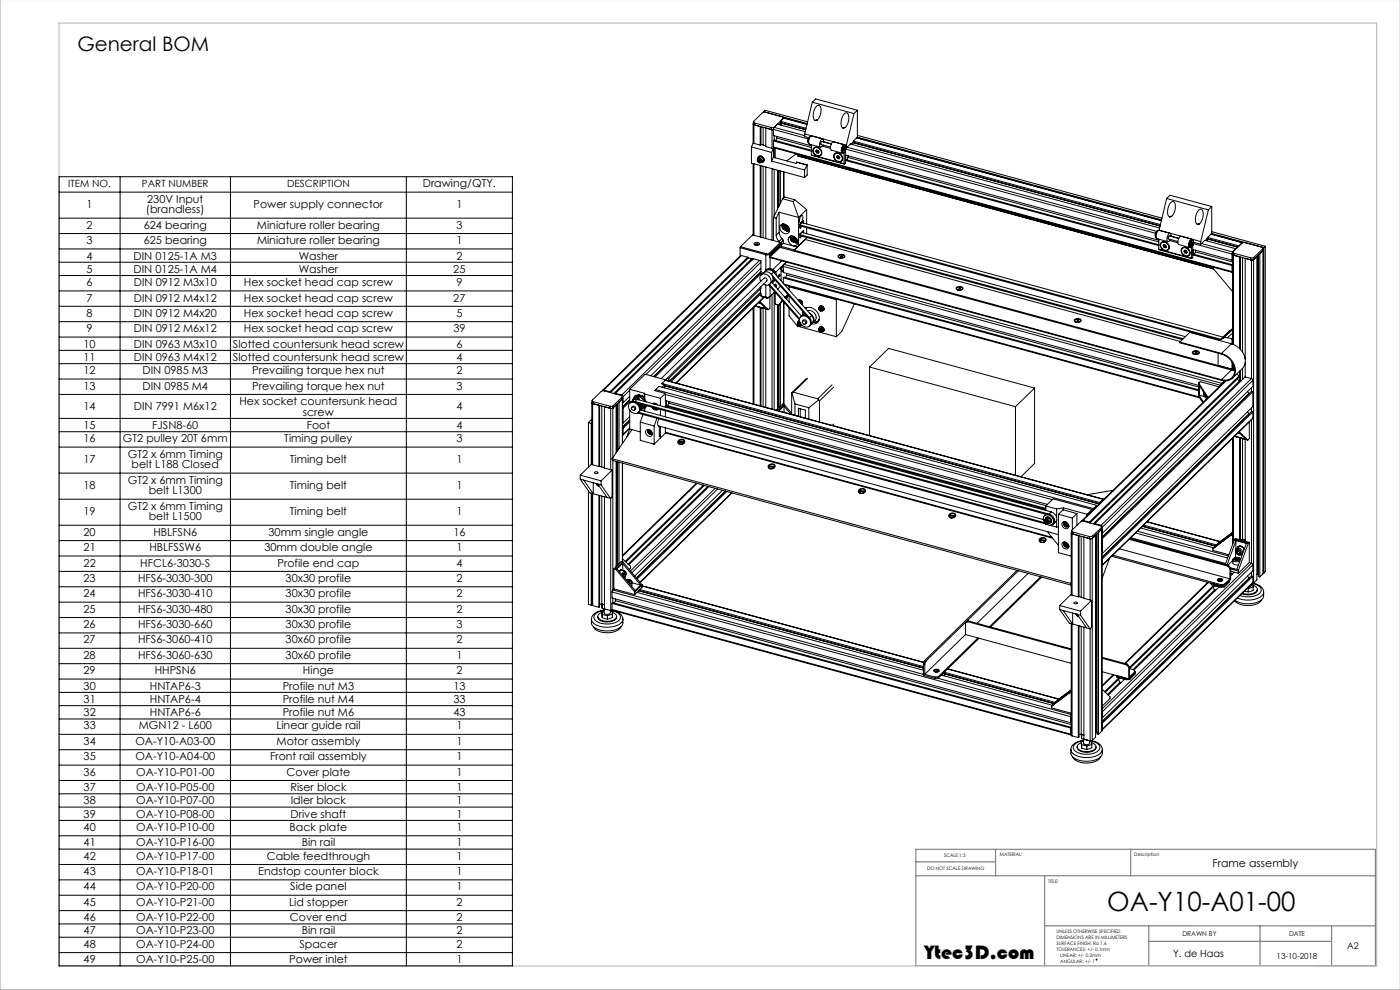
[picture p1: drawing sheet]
<svg xmlns="http://www.w3.org/2000/svg" width="594mm" height="420mm" viewBox="0 0 594 420" stroke-linecap="round" stroke-linejoin="round" font-family="sans-serif">
<defs><g id="words">
<text font-size="11.3" x="469.8" y="386.6">OA-Y10-A01-00</text>
<g font-size="8.5">
<text x="32.9" y="21.5">General BOM</text>
<text x="392.2" y="407">Ytec3D.com</text>
</g>
<g font-size="4.7">
<text x="179.4" y="79.5">Drawing/QTY.</text>
<text x="36.7" y="88.3">1</text>
<text x="62.5" y="86">230V Input</text>
<text x="107.6" y="88.3">Power supply connector</text>
<text x="193.6" y="88.3">1</text>
<text x="61.9" y="90.5">(brandless)</text>
<text x="36.7" y="97.1">2</text>
<text x="61" y="97.1">624 bearing</text>
<text x="109" y="97.1">Miniature roller bearing</text>
<text x="193.6" y="97.1">3</text>
<text x="36.7" y="103.6">3</text>
<text x="61" y="103.6">625 bearing</text>
<text x="109" y="103.6">Miniature roller bearing</text>
<text x="193.6" y="103.6">1</text>
<text x="36.7" y="110.1">4</text>
<text x="56.7" y="110.1">DIN 0125-1A M3</text>
<text x="126.7" y="110.1">Washer</text>
<text x="193.6" y="110.1">2</text>
<text x="36.7" y="115.8">5</text>
<text x="56.7" y="115.8">DIN 0125-1A M4</text>
<text x="126.7" y="115.8">Washer</text>
<text x="192.3" y="115.8">25</text>
<text x="36.7" y="121.4">6</text>
<text x="56.8" y="121.4">DIN 0912 M3x10</text>
<text x="103.5" y="121.4">Hex socket head cap screw</text>
<text x="193.6" y="121.4">9</text>
<text x="36.7" y="127.9">7</text>
<text x="56.8" y="127.9">DIN 0912 M4x12</text>
<text x="103.5" y="127.9">Hex socket head cap screw</text>
<text x="192.3" y="127.9">27</text>
<text x="36.7" y="134.4">8</text>
<text x="56.8" y="134.4">DIN 0912 M4x20</text>
<text x="103.5" y="134.4">Hex socket head cap screw</text>
<text x="193.6" y="134.4">5</text>
<text x="36.7" y="141">9</text>
<text x="56.8" y="141">DIN 0912 M6x12</text>
<text x="103.5" y="141">Hex socket head cap screw</text>
<text x="192.3" y="141">39</text>
<text x="35.5" y="147.5">10</text>
<text x="56.8" y="147.5">DIN 0963 M3x10</text>
<text x="98.8" y="147.5">Slotted countersunk head screw</text>
<text x="193.6" y="147.5">6</text>
<text x="35.5" y="153.1">11</text>
<text x="56.8" y="153.1">DIN 0963 M4x12</text>
<text x="98.8" y="153.1">Slotted countersunk head screw</text>
<text x="193.6" y="153.1">4</text>
<text x="35.5" y="158.8">12</text>
<text x="60.5" y="158.8">DIN 0985 M3</text>
<text x="107.1" y="158.8">Prevailing torque hex nut</text>
<text x="193.6" y="158.8">2</text>
<text x="35.5" y="165.3">13</text>
<text x="60.5" y="165.3">DIN 0985 M4</text>
<text x="107.1" y="165.3">Prevailing torque hex nut</text>
<text x="193.6" y="165.3">3</text>
<text x="101.6" y="171.8">Hex socket countersunk head</text>
<text x="35.4" y="174.1">14</text>
<text x="56.8" y="174.1">DIN 7991 M6x12</text>
<text x="128.5" y="176.4">screw</text>
<text x="193.6" y="174.1">4</text>
<text x="35.4" y="182">15</text>
<text x="64.6" y="182">FJSN8-60</text>
<text x="130.1" y="182">Foot</text>
<text x="193.6" y="182">4</text>
<text x="35.4" y="187.6">16</text>
<text x="52.2" y="187.6">GT2 pulley 20T 6mm</text>
<text x="120.6" y="187.6">Timing pulley</text>
<text x="193.6" y="187.6">3</text>
<text x="35.4" y="196.4">17</text>
<text x="54.2" y="194.2">GT2 x 6mm Timing</text>
<text x="123" y="196.4">Timing belt</text>
<text x="193.6" y="196.4">1</text>
<text x="55.9" y="198.7">belt L188 Closed</text>
<text x="35.4" y="207.5">18</text>
<text x="54.2" y="205.2">GT2 x 6mm Timing</text>
<text x="63.1" y="209.7">belt L1300</text>
<text x="123" y="207.5">Timing belt</text>
<text x="193.6" y="207.5">1</text>
<text x="35.5" y="218.5">19</text>
<text x="54.2" y="216.3">GT2 x 6mm Timing</text>
<text x="63.1" y="220.8">belt L1500</text>
<text x="123" y="218.5">Timing belt</text>
<text x="193.6" y="218.5">1</text>
<text x="35.5" y="227.3">20</text>
<text x="65.1" y="227.3">HBLFSN6</text>
<text x="113.9" y="227.3">30mm single angle</text>
<text x="192.3" y="227.3">16</text>
<text x="35.5" y="233.8">21</text>
<text x="63.4" y="233.8">HBLFSSW6</text>
<text x="112.2" y="233.8">30mm double angle</text>
<text x="193.6" y="233.8">1</text>
<text x="35.5" y="240.4">22</text>
<text x="59.5" y="240.4">HFCL6-3030-S</text>
<text x="117.8" y="240.4">Profile end cap</text>
<text x="193.6" y="240.4">4</text>
<text x="35.5" y="246.9">23</text>
<text x="58.6" y="246.9">HFS6-3030-300</text>
<text x="121.2" y="246.9">30x30 profile</text>
<text x="193.6" y="246.9">2</text>
<text x="35.5" y="253.4">24</text>
<text x="58.6" y="253.4">HFS6-3030-410</text>
<text x="121.2" y="253.4">30x30 profile</text>
<text x="193.6" y="253.4">2</text>
<text x="35.5" y="259.9">25</text>
<text x="58.6" y="259.9">HFS6-3030-480</text>
<text x="121.2" y="259.9">30x30 profile</text>
<text x="193.6" y="259.9">2</text>
<text x="35.5" y="266.5">26</text>
<text x="58.6" y="266.5">HFS6-3030-660</text>
<text x="121.2" y="266.5">30x30 profile</text>
<text x="193.6" y="266.5">3</text>
<text x="35.5" y="273">27</text>
<text x="58.6" y="273">HFS6-3060-410</text>
<text x="121.2" y="273">30x60 profile</text>
<text x="193.6" y="273">2</text>
<text x="35.5" y="279.5">28</text>
<text x="58.6" y="279.5">HFS6-3060-630</text>
<text x="121.2" y="279.5">30x60 profile</text>
<text x="193.6" y="279.5">1</text>
<text x="35.5" y="286">29</text>
<text x="65.6" y="286">HHPSN6</text>
<text x="128.6" y="286">Hinge</text>
<text x="193.6" y="286">2</text>
<text x="35.5" y="292.6">30</text>
<text x="63.6" y="292.6">HNTAP6-3</text>
<text x="120" y="292.6">Profile nut M3</text>
<text x="192.3" y="292.6">13</text>
<text x="35.5" y="298.2">31</text>
<text x="63.6" y="298.2">HNTAP6-4</text>
<text x="120" y="298.2">Profile nut M4</text>
<text x="192.3" y="298.2">33</text>
<text x="35.5" y="303.8">32</text>
<text x="63.6" y="303.8">HNTAP6-6</text>
<text x="120" y="303.8">Profile nut M6</text>
<text x="192.3" y="303.8">43</text>
<text x="35.5" y="309.5">33</text>
<text x="58.9" y="309.5">MGN12 - L600</text>
<text x="117.2" y="309.5">Linear guide rail</text>
<text x="193.6" y="309.5">1</text>
<text x="35.5" y="316">34</text>
<text x="57.5" y="316">OA-Y10-A03-00</text>
<text x="117.4" y="316">Motor assembly</text>
<text x="193.6" y="316">1</text>
<text x="35.5" y="322.5">35</text>
<text x="57.5" y="322.5">OA-Y10-A04-00</text>
<text x="114.6" y="322.5">Front rail assembly</text>
<text x="193.6" y="322.5">1</text>
<text x="35.5" y="329.1">36</text>
<text x="57.8" y="329.1">OA-Y10-P01-00</text>
<text x="121.6" y="329.1">Cover plate</text>
<text x="193.6" y="329.1">1</text>
<text x="35.5" y="335.6">37</text>
<text x="57.8" y="335.6">OA-Y10-P05-00</text>
<text x="123.2" y="335.6">Riser block</text>
<text x="193.6" y="335.6">1</text>
<text x="35.5" y="341.2">38</text>
<text x="57.8" y="341.2">OA-Y10-P07-00</text>
<text x="123.4" y="341.2">Idler block</text>
<text x="193.6" y="341.2">1</text>
<text x="35.5" y="346.9">39</text>
<text x="57.8" y="346.9">OA-Y10-P08-00</text>
<text x="123.3" y="346.9">Drive shaft</text>
<text x="193.6" y="346.9">1</text>
<text x="35.5" y="352.5">40</text>
<text x="57.8" y="352.5">OA-Y10-P10-00</text>
<text x="122.9" y="352.5">Back plate</text>
<text x="193.6" y="352.5">1</text>
<text x="35.5" y="359">41</text>
<text x="57.8" y="359">OA-Y10-P16-00</text>
<text x="128" y="359">Bin rail</text>
<text x="193.6" y="359">1</text>
<text x="35.5" y="364.7">42</text>
<text x="57.8" y="364.7">OA-Y10-P17-00</text>
<text x="113.2" y="364.7">Cable feedthrough</text>
<text x="193.6" y="364.7">1</text>
<text x="35.5" y="371.2">43</text>
<text x="57.8" y="371.2">OA-Y10-P18-01</text>
<text x="109.6" y="371.2">Endstop counter block</text>
<text x="193.6" y="371.2">1</text>
<text x="514.4" y="368">Frame assembly</text>
<text x="35.5" y="377.7">44</text>
<text x="57.8" y="377.7">OA-Y10-P20-00</text>
<text x="123.1" y="377.7">Side panel</text>
<text x="193.6" y="377.7">1</text>
<text x="35.5" y="384.2">45</text>
<text x="57.8" y="384.2">OA-Y10-P21-00</text>
<text x="122.7" y="384.2">Lid stopper</text>
<text x="193.6" y="384.2">2</text>
<text x="35.5" y="390.8">46</text>
<text x="57.8" y="390.8">OA-Y10-P22-00</text>
<text x="123" y="390.8">Cover end</text>
<text x="193.6" y="390.8">2</text>
<text x="35.5" y="396.4">47</text>
<text x="57.8" y="396.4">OA-Y10-P23-00</text>
<text x="128" y="396.4">Bin rail</text>
<text x="193.6" y="396.4">2</text>
<text x="35.5" y="402">48</text>
<text x="57.8" y="402">OA-Y10-P24-00</text>
<text x="127" y="402">Spacer</text>
<text x="193.6" y="402">2</text>
<text x="35.5" y="408.6">49</text>
<text x="57.8" y="408.6">OA-Y10-P25-00</text>
<text x="122.7" y="408.6">Power inlet</text>
<text x="193.6" y="408.6">1</text>
</g>
<g font-size="4.2">
<text x="29" y="79.4">ITEM NO.</text>
<text x="60.2" y="79.4">PART NUMBER</text>
<text x="121.8" y="79.4">DESCRIPTION</text>
<text x="497.8" y="406.1">Y. de Haas</text>
</g>
<text font-size="3.9" x="571.5" y="402.5">A2</text>
<text font-size="3.5" x="541.7" y="407">13-10-2018</text>
<g font-size="2.8">
<text x="501.7" y="396.9">DRAWN BY</text>
<text x="546.9" y="396.9">DATE</text>
</g>
<g font-size="2">
<text x="400.6" y="363.7">SCALE:1:3</text>
<text x="424.2" y="363.2">MATERIAL:</text>
<text x="481.3" y="363.2">Description</text>
<text x="393.3" y="369.3">DO NOT SCALE DRAWING</text>
<text x="444.7" y="374.5">TITLE:</text>
<text x="448.2" y="395.9">UNLESS OTHERWISE SPECIFIED:</text>
<text x="448.2" y="398.4">DIMENSIONS ARE IN MILLIMETERS</text>
<text x="448.2" y="400.9">SURFACE FINISH: Ra 1.6</text>
<text x="448.2" y="403.4">TOLERANCES: +/- 0.1mm</text>
<text x="449.9" y="405.9">LINEAR: +/- 0.2mm</text>
<text x="449.9" y="408.4">ANGULAR: +/- 1</text>
</g>
</g></defs>
<g fill="none" stroke="#000" stroke-width=".42">
<path d="M319.5 52.7v8.2M319.7 51.7v1l.5 .3v-.8M319.7 52.5l.2 .5M319.9 53l7.7 2M319.9 53v7.8M320.2 52.2l7.1 1.9M322.5 53.7v7.9M322.9 53.8v7.5M323.8 54v7.5M324 47.4l.6-.6 18 4.9M324 47.4l18.5 5M324 47.4v.2"/>
<path d="M324.9 47.6l-1.3 .2-3.8 3.7-.1 .4 .5 .3M324.9 54.3v7.9l3.3 .9M327.3 54.1v.9h.9M327.6 55h.6M327.6 55v7.9M328.2 54.9v2.6l16.1 4.4M328.2 59.8v2.5M328.2 59.8l16.1 4.4M328.2 54.9l14.7 4M328.5 54l-.3 .9M328.5 59.5l-.3 .3M328.5 59.5l15.8 4.3"/>
<path d="M328.5 54l12.9 3.6M328.5 57.6v1.9M328.6 53.9l-1.3 .2M329.6 58.6l-.4 1.1M329.6 58.6l14.7 4M329.6 57.9v.7M329.9 52.7l11.7 3.2M331.1 52.3v.7M331.3 52.1l-.8 .8M331.8 52.3l-.3 .8M331.8 52.3l10 2.8M331.8 52.2v.1"/>
<path d="M331.9 49.5l.5 .4v.3M332.5 50v.1M332.5 50.1l9.9 2.6M332.5 50.1l9.9 2.7M332.5 50.1l-4 3.9M341.4 56.8l17.7 4.8M341.4 56.8v1.1l1.7 .5M342 54.4l-10.9-2.9v.5l10.8 3M343 58.7l-.2 .8M343.8 57.8a2.26 2.26 0 0 0-.8 2.9M344.1 57.7a2.55 2.55 0 0 0-.9 3.2M344.4 57.7a2.66 2.66 0 0 0-.9 3.5l4.6 1.2"/>
<path d="M344.7 43.4l17.6 4.8M344.7 43.4l-3.3 13.4M344.7 43.4l1.4-1.4 17.7 4.8M345.9 51.1l.8-.2-.7 .2M346.3 45.2a1.11 1.11 0 0 1 1.5-.4 1.11 1.11 0 0 1 .5 1.3 4.9 4.9 0 0 1-2.1 5.1 2.61 2.61 0 0 1-1-3.7zM357.7 54.3l.8-.2-.8 .3M358.1 48.4a1.11 1.11 0 0 1 1.5-.4 1.11 1.11 0 0 1 .5 1.3 4.9 4.9 0 0 1-2.1 5.1 2.61 2.61 0 0 1-1-3.7zM362.1 59.9l-1.1 1.2M362.1 59.9l130.2 35.4M362.3 48.2l-3.2 13.4M363.5 58.5l129.2 35.1M363.6 58.4l129.2 35.1"/>
<path d="M363.8 46.8l-1.5 1.4M363.8 46.8v11.4M363.8 58.2l-1.7 1.7M363.8 58.2l129 35.1M363.8 57.4l129.2 35.1M25.1 75h192.3v334.8h-192.3zM51 75v334.8M97.8 75v334.8M172.4 75v334.8M318.8 62.3v6.9l22.6 6.1M318.8 62.3l8.6 2.4M319.5 69.4v30.3"/>
<path d="M319.9 69.5v30.3M321.5 67.2a1.41 1.41 0 0 1 2-.7 1.41 1.41 0 0 1 .4 2.1l-.8 .3M321.5 67.2a1.22 1.22 0 0 1 2-.2 1.22 1.22 0 0 1-.3 1.9M321.5 67.2a1.21 1.21 0 0 1 1.5 .2 1.21 1.21 0 0 1 .2 1.5M321.5 67.2a1.18 1.18 0 0 0 .1 1.5 1.18 1.18 0 0 0 1.5 .2M321.8 68.3v-.5l.4-.1 .4 .4v.5l-.4 .1M321.8 68.3l.4 .4M321.8 66.5a1.51 1.51 0 0 1 2 .2 1.51 1.51 0 0 1 .1 2M322.1 68l.4 .4M322.1 67.7v.3M322.1 68l-.3 .3M322.5 68.4l-.3 .3"/>
<path d="M322.5 61.6l-2.9-.8-.8 1.5M322.5 61.6l.2-.4 2.2 .6M322.5 70.2v30.3M322.6 68.3l-.1 .1M322.9 70.3v30.3M323.8 70.5v30.4M324.9 70.9v30.3M327.4 64.7v3.6M327.4 68.3l14 3.8M327.6 71.6v30.3M328.2 62.3l.1 .4 194.6 52.9M328.2 66.7l9.5 2.6 .3-.5"/>
<path d="M328.2 66.7l-.8 1.6M328.2 63.1l-.8 1.6M328.2 63.1v3.6M328.2 62.3l194.5 52.9M328.5 62.7v4.1M328.5 71.8v19.8M328.9 62.9v4M329.9 72.2v16.6M330.2 72.3v14.5M330.5 72.4v14.8M331.1 72.5v13.7M332.5 72.9v11"/>
<path d="M337.8 65.3l-4 3M337.8 65.3l-.1 .1M338 68.8l4.4 1.2M338 68.8l4.5 1.2M338.5 65.9v.2M338.5 66.1l176.4 47.9M338.5 66.1l176.4 48M338.6 65.8h.1M338.6 65.8l176 47.9M338.6 65.6v.2M338.6 65.6l176 47.9M338.6 65.6h.1"/>
<path d="M338.7 65.5h.1M341.4 72.1v3.2M342.4 70l-1 2.1M342.5 70v4.3l-1.1 1M342.5 70h-.1M344.3 65.7l13.9 3.9M344.3 65.7l13.8 3.8M344.3 61.4v4.3M345.3 63a1.97 1.97 0 0 1 2.7 .3 1.97 1.97 0 0 1-.2 2.7 2.18 2.18 0 0 1-2.2-.7 2.18 2.18 0 0 1-.3-2.3zM345.4 62.7a2.2 2.2 0 0 1 2.7 .7 2.2 2.2 0 0 1-.1 2.7 2.27 2.27 0 0 1-2.5-.7 2.27 2.27 0 0 1-.1-2.7zM345.4 62.9a2.06 2.06 0 0 1 2.5 .3 2.06 2.06 0 0 1 .3 2.5M346.1 64.2l.4-.5 .6 .2 .4 .6-.4 .5-.6-.2"/>
<path d="M346.1 64.2l.4 .6M346.4 63.8l-.3 .4M346.4 63.8l.4 .7M346.5 63.7l-.1 .1M346.8 64.5l.6 .2M346.8 64.5l-.3 .3M348.2 65.7v.1M348.9 62l3.4 1M349.3 61.6l-.4 .4M349.4 60.2l-.2-1.2a2.3 2.3 0 0 0-1.4 3.1l.4 .3 .7-.4M352.7 61l-4-1-.3 .5v.8l4 1.1M353.7 60.2a2.66 2.66 0 0 0-1 3.5l4.6 1.3"/>
<path d="M354.2 65.1a2.2 2.2 0 0 1 2.7 .7 2.2 2.2 0 0 1-.1 2.7 2.27 2.27 0 0 1-2.5-.7 2.27 2.27 0 0 1-.1-2.7zM354.2 65.3a2.06 2.06 0 0 1 2.6 .3 2.06 2.06 0 0 1 .2 2.6M354.3 65.3a2.04 2.04 0 0 1 2.5 .4 2.04 2.04 0 0 1 .1 2.6 2.11 2.11 0 0 1-2.4-.6 2.11 2.11 0 0 1-.2-2.4zM355 66.7l.2-.6 .7 .1 .4 .6-.2 .6-.7-.1M355 66.7l.4 .6M355.3 66.3l.4 .7M355.3 66.3l-.3 .4M355.4 66.1l-.1 .2M355.7 67l.5 .1M355.7 67l-.3 .3M357.6 64.9a1.98 1.98 0 0 1 .3-3.2l.5-.2a2.3 2.3 0 0 0-1.4 3.1l.3 .3h.4M357.9 64.8a1.84 1.84 0 0 1 .6-3h.2a1.45 1.45 0 0 0-1.4 1.8l.1 1 .5 .2"/>
<path d="M358.1 64.7v4.8M358.7 64.1v5.1l-.6 .3M358.7 68.1l133 36.1M358.7 67.8l.1 .1M358.7 65.8l133 36.1M358.8 63l.2 .2-.3 .7zM358.8 62.8a.67 .67 0 0 0-.8 .4 .67 .67 0 0 0 .4 .8M358.8 65.8v2.1M359 67.8l132.7 36M359 63l-.1-.1a.66 .66 0 0 0-.6 .4 .66 .66 0 0 0 .3 .7l.2-.1-.8 .9a1.95 1.95 0 0 1 .8-2.9l.2 1.2M359 67.7v.1M359 67.7l-.2 .2"/>
<path d="M359 63.3l131.3 35.7M359 62.7l.1 .1M359.1 62.8l1.7-1.7 131.2 35.6M359.1 61.6v1.2M359.4 62.5l131.4 35.7M359.8 66.8l131.9 35.8M359.8 66.1l-.5 1.7M359.8 66.1h.1M361.8 60.4l130.4 35.4M361.9 60.6l-.2 .7M361.9 60.5l130.3 35.4M361.9 60.4v.2"/>
<path d="M25.1 92.6h192.3M25.1 99.1h192.3M25.1 81.5h192.3M328.2 92.2v9.9M328.2 92.2l1.1 .4M329.3 99.8l.4 1.4 .9 1.2M329.3 92.6v7.2M329.9 86.8h.6M330.5 87.5l-.6 .6M330.5 87.2h.1M330.6 98.5l.3 1.4 .9 1.3M330.6 90l8.2 2.3"/>
<path d="M330.6 90l-1.3 2.6M330.6 90v8.5M330.6 98.5l-1.3 1.3M331.3 95.4a2.34 2.34 0 0 1 3 .6 2.34 2.34 0 0 1-.1 3 2.49 2.49 0 0 1-2.7-.8 2.49 2.49 0 0 1-.2-2.8zM331.8 95.1v1.2l.5 .8M332 84.3l-3.8 7.9M332 84.3l4.5 1.2M332 84.3l.8-.7 4.4 1.2M332.3 95l.1 1.4M332.5 95l-.1 1.1 .2-1.1M332.6 97.1l-.5-1.1v-1a2.39 2.39 0 0 0 1.8 3M332.7 95.7a1.21 1.21 0 0 1 1.4 .3 1.21 1.21 0 0 1 .2 1.4"/>
<path d="M332.7 95.7a1.18 1.18 0 0 0 .1 1.5 1.18 1.18 0 0 0 1.5 .2M332.9 96.8v-.5l.4-.1 .5 .4v.5l-.5 .1M332.9 96.8l.4 .4M332.9 97.4l1.2 .6h.9M333.2 96.5l.4 .4M333.2 96.3v.2M333.2 96.5l-.3 .3M333.2 95.2l-.6 .5M333.6 97.7h1.4M333.6 96.9l-.3 .3M333.8 96.9h-.2M333.9 98l.7 .2"/>
<path d="M333.9 98h.1M334.8 96.8l-.5 .6M335 97.5l-1.1 .1h1.1M336.5 85.5l2.3 6.8M337.2 84.8l-.7 .7M337.2 84.8l5.1 4.1M338.8 92.3v12M339.5 95v1.8M339.5 99.2v1.7M339.5 96.5v.3M339.5 95.9l178.1 48.4M339.5 99.6l162.5 44.1"/>
<path d="M339.5 95.4l178.5 48.5M339.7 95.9l-.2 .2M339.9 91.6l.2-.2a1.79 1.79 0 0 1-.1 2.8l-.4 .2a2.12 2.12 0 0 1 .3-2.8zM340.2 94.5l178.7 48.5M340.2 98.6l162.7 44.2M340.2 96l-.7 .8M340.5 94.1v.4M340.5 98.3v.4M341 93.6l-1.5 1.4M341 97.7l-1.5 1.5M341 93.6v1.1M341 97.7v1.1"/>
<path d="M342.3 88.9l-3.5 3.4M342.3 88.9v6.1M342.3 96.6v2.6M490.4 98.8l-.2 .8M491.2 97.9a2.26 2.26 0 0 0-.8 2.9M491.5 97.8a2.55 2.55 0 0 0-.9 3.2M491.8 97.7l17.7 4.8M491.8 97.7h.1M491.8 97.7a2.66 2.66 0 0 0-.9 3.5l4.6 1.3M495 84.2l17.7 4.8M495 84.2l-3.2 13.5M495 84.2l1.4-1.4 17.7 4.8"/>
<path d="M496.2 92l.9-.2-.8 .2M496.7 86a1.11 1.11 0 0 1 1.4-.4 1.11 1.11 0 0 1 .6 1.4 4.9 4.9 0 0 1-2.2 5 2.61 2.61 0 0 1-.9-3.6zM508.5 89.2a1.11 1.11 0 0 1 1.4-.4 1.11 1.11 0 0 1 .6 1.4 4.9 4.9 0 0 1-2.2 5 2.61 2.61 0 0 1-.9-3.6zM508.9 95l-.8 .2M508.9 95l-.9 .2M512.7 89l-3.2 13.5M513.8 99.4l13.3 3.6M513.9 99.3l13.4 3.6-.2 .1M514.1 99.1l22.1 6M514.1 87.6l-1.4 1.4M514.1 87.6v11.5M514.1 99.1l-1.7 1.6"/>
<path d="M514.1 98.3l22.8 6.2M25.1 105.6h192.3M25.1 111.3h192.3M25.1 116.9h192.3M314 105.1l10.9 3M314 105.1v3.1l3.3 .9M314.2 104.7l10.9 2.9M314.2 104.7l-.2 .4M314.3 108.3l-58.7 57.3M314.6 108.4l-58.5 57.1M317.3 109.1l2.2 .8M317.3 109.1l-58.5 57.1"/>
<path d="M317.6 109.4l-58.6 57.2M318.5 109.6l.3 .4M318.8 110l-58.4 57M318.8 110l.4 .2M318.9 110.1h.1M320.1 103.1a1.24 1.24 0 0 1 2.1 .6 1.39 1.39 0 0 1-2.3-.4zM320.3 103.9l.7-.3 .9 .3M320.8 103.8v.2M320.8 103.8l-.2 .2M321.4 103.7l.2 .3M321.4 103.7l-.6 .1M321.4 103.7v.3"/>
<path d="M322 103.8l-1-.3-.8 .3M322.3 110.5l-58.5 57.1M322.8 119.4a1.98 1.98 0 0 1 .3-2.9 1.98 1.98 0 0 1 2.8 .4 2.2 2.2 0 0 1 1.2 2.1 2.2 2.2 0 0 1-1.5 2l-1.6-.5M322.9 111.2l-48.9 47.7M322.9 115.3l-45.6 44.5M322.9 113.8l-46.8 45.6M322.9 116.1l-45 43.8M323.5 116.1l.4-.3-1 .9v-6.1l-3.3-.8-58.5 57.1M323.7 115.9a2.75 2.75 0 0 1 3.4 .3 2.75 2.75 0 0 1 .5 3.4l-1 .9M324.9 108.1v6.6a2.79 2.79 0 0 1 3.1-.4 2.79 2.79 0 0 1 1.5 2.7M325.1 107.6l-.2 .5M326.4 107.4l-1.3 .2"/>
<path d="M326.4 107.4l.3 .4M326.6 109.3l191.7 52.1a4.5 4.5 0 0 0 5.1-1.6 4.5 4.5 0 0 0 .1-5.4 8.5 8.5 0 0 0-5.2-4.5M326.6 109l.1 4.9M326.6 109l191.7 52.1M326.7 107.8l-1.8 .3M326.7 107.8v.6M326.7 108.4v.5M327.4 119.8l12.6 14.3M327.6 116.8l15.5 17.7M328 117.9l14.1 15.9M328.1 117.9v.1M328.2 118l-.1 .1"/>
<path d="M328.2 115.5a2.27 2.27 0 0 0-3.7-.1 2.48 2.48 0 0 1 2.6-1.1 2.48 2.48 0 0 1 1.9 2.1M328.2 115.5l16.2 18.4M328.2 115.5l-.9 .9M328.3 118.1l-.2 .2M328.3 118.8l-.5 .5M328.7 118.5l-.7 .4M328.9 118.9l-1.2 1.2M330.3 104.8l.5 .1M330.5 116.7l.3 .3M330.6 102.4l.2 .4M330.8 117v-.7l-1 1M330.8 104.9l-4.2 4.1"/>
<path d="M330.8 104.9l191.7 52.1M330.8 117l-.7 .7M330.8 104.9v-.6l-4.1 4.1M331.1 102.9l-4.7 4.5M331.1 102.9l-11.8-3.2-5.1 5M331.1 102.9l.3 .3M331.4 103.2l-4.7 4.6M331.4 103.2v1.8M331.4 110.6v.4M331.4 113.3v5.8M331.4 104.5l5.6 1.5M331.4 114.9l.9 .3"/>
<path d="M331.7 110.7l-3.8 3.6M331.8 101.2l.5 .7M331.8 101.2l-1.2 1.2M332 114.8l.3 .1M332.2 112.5l.1 .3M332.3 112.8l-.9 1.3 .6 .7M332.3 112.8l-.9 .8M332.3 113l.3-.9 185.8 50.5M332.3 113v2.6l176.3 47.9M332.3 117.9v2.3M332.3 117.9l.3-.3 176 47.8M332.3 117.9l176.3 47.9"/>
<path d="M332.3 114.3l-.3 .5M332.3 113l185.6 50.5M332.3 103.2l5.9 1.6M332.3 101.9v1.3M332.3 101.9l-1.1 1.1M332.3 103.2l-.9 .9M332.4 112.6l-.1 .2M333.6 111.2l-4.5 4.3M333.7 116.7l-.4 1.1M333.7 116.7l174.9 47.5M333.7 116v.7M334.9 100.5a2.34 2.34 0 0 1 2.9 .6 2.34 2.34 0 0 1 0 3 2.49 2.49 0 0 1-2.7-.8 2.49 2.49 0 0 1-.2-2.8z"/>
<path d="M335.2 100.6l.5-.4-.1 .9 .5 1.1M335.3 100.2l.1 1.5 .6 .9 .2-.4M335.9 100.1v1.4M336 100.1v1.1l.1-1.1M336.2 100.8a1.21 1.21 0 0 0 .4 1.8 1.21 1.21 0 0 0 1.7-.6l.1-.1M336.4 101.9v-.5l.5-.1 .4 .4v.5l-.4 .1M336.4 101.9l.5 .4M336.4 102.5l1.2 .6h.9M336.7 101.6l.5 .4M336.7 101.4v.2M336.7 101.6l-.3 .3M336.8 100.3l-.6 .5a1.21 1.21 0 0 1 1.4 .3 1.21 1.21 0 0 1 .2 1.4"/>
<path d="M337 106v.6M337.1 102.8h1.4M337.2 102l-.3 .3M337.3 102h-.1M338.2 104.8l-1.2 1.2M338.5 102.6l-1 .1M338.5 102.7h-1.1M338.8 104.3l-.6 .5M339.5 100.7v.2M339.5 100l162.2 44.1M339.7 100.1l-.2 .1M340.2 100.2l-.7 .7"/>
<path d="M341.7 101.5v.1M341.7 101.6l159.1 43.3M341.7 101.6l-4.7 4.6 185.7 50.5M342.3 100.7l-3.5 3.6M355.6 108.4a1.91 1.91 0 0 1 2.9 .4 1.84 1.84 0 0 1-3-.1zM355.8 108.8l.1 .4M356.3 109.3v.1M356.6 109.4l1.1-1.1 .5 .3-.2 .6zM356.6 109.4h.1M357.4 108.6h.1M357.4 108.6l-.9 .8M357.4 108.2l-1.6 .4v.4l.5 .3"/>
<path d="M357.4 108.2v.4M357.4 108.2l-1.1 1.1M358.3 108.8l-.2 .4M491.7 105.7l13.9 4M491.7 105.7l13.8 3.8M491.7 101.5v4.2M492.8 102.8a2.2 2.2 0 0 1 2.7 .6 2.2 2.2 0 0 1-.1 2.8 2.27 2.27 0 0 1-2.5-.8 2.27 2.27 0 0 1-.1-2.6zM492.8 103a2.06 2.06 0 0 1 2.5 .3 2.06 2.06 0 0 1 .3 2.5M492.9 102.9a2.04 2.04 0 0 1 2.5 .5 2.04 2.04 0 0 1 0 2.6 2.1 2.1 0 0 1-2.4-.6 2.1 2.1 0 0 1-.1-2.5zM493.8 104.8l.7 .3M493.8 103.8l.3 .7M494.1 104.5l.7 .3-.3 .3"/>
<path d="M494.1 104.5l-.3 .3M494.9 104.7l-.4 .4M494.9 104.7l-.3-.7-.7-.3-.4 .4 .3 .7M496.3 102.1l3.4 .9M496.7 101.6l-.4 .5M496.8 100.3l-.2-1.3a2.3 2.3 0 0 0-1.4 3.1l.4 .4 .7-.4M500.1 101.1l-4-1-.3 .4v.9l4 1.1M501.1 100.2a2.66 2.66 0 0 0-1 3.6l4.6 1.2M501.6 105.5a1.97 1.97 0 0 1 2.6 .3 1.97 1.97 0 0 1-.1 2.7 2.18 2.18 0 0 1-2.2-.7 2.18 2.18 0 0 1-.3-2.3zM501.6 105.2a2.2 2.2 0 0 1 2.7 .6 2.2 2.2 0 0 1-.1 2.8 2.27 2.27 0 0 1-2.5-.8 2.27 2.27 0 0 1-.1-2.6zM501.6 105.4a2.06 2.06 0 0 1 2.6 .3 2.06 2.06 0 0 1 .3 2.5M502.4 106.6l.3-.5 .7 .2 .3 .7-.3 .5-.7-.2"/>
<path d="M502.4 106.6l.3 .7M502.7 106.3l-.3 .3M502.7 106.3l.3 .7M502.8 106.2l-.1 .1M503 107l.6 .1M503 107l-.3 .3M504.5 108.2h-.1M505.5 109.5l.2 .1M505.5 104.8v4.7M505.9 101.7a2.06 2.06 0 0 0-1.4 2.9l.5 .3M505.9 101.7l-.1-.1a2.3 2.3 0 0 0-1.4 3l.3 .4 .4-.1M506.1 104.1v5.2l-.4 .3"/>
<path d="M506.1 107.9h.2M506.1 105.8l16.6 4.6M506.1 108.1l16.6 4.6M506.1 101.9a1.86 1.86 0 0 0-1 2.9h.3l-.3 .1a2.29 2.29 0 0 1 .8-3.2l.2 .2M506.2 103.1l.2 .4-.3 .5zM506.2 102.8a.67 .67 0 0 0-.8 .5 .67 .67 0 0 0 .4 .8M506.3 105.9v2M506.4 107.8l16.6 4.5M506.4 103.1l-.1-.2a.66 .66 0 0 0-.6 .5 .66 .66 0 0 0 .3 .7l.2-.2-.8 .9a1.95 1.95 0 0 1 .8-2.8l.2 1.2M506.4 107.8h.1M506.4 107.8l-.1 .1M506.4 103.4l16.3 4.4"/>
<path d="M506.4 102.8l3.1 .8M507.2 106.9l15.8 4.2M507.2 106.8l-.5 1.1M507.2 106.2v.6M507.2 106.2h.1M509.5 103.6l1.7-1.7 13.2 3.7M509.5 102.5v1.1M509.8 103.3l13.2 3.6M512.2 101.2l13 3.6M512.2 101.4l-.1 .8M512.2 101.4l12.9 3.5M512.2 101.3v.1"/>
<path d="M512.2 101.3h.1M512.4 100.7l-1 1.3M512.4 100.7l13.3 3.6M514.6 113.3l.1 .6 8.3 9.6M522.7 115.2l.3 .3M522.7 107.8v2.6M522.7 112.7v2.5M523 114.3v.6M523 107.9v38.1M523 112.4l-.3 .3M523 110.1l-.3 .3M523 106.9l-.3 .9"/>
<path d="M523 107.8l.3 .4M523.1 107v1l.5 .3v-.8M523.1 107.3l-.1 .9M523.1 107.7l-.1 .1M523.2 106.8l-.1 .4 .5 .3M523.3 108.2l7.7 2.1M523.3 108.2v37.9M523.6 107.5l7.1 1.9M526 109v38.9M526.3 109v39.2M527.1 103l-4.1 3.9M527.2 109.3v40.1"/>
<path d="M528.3 102.9l-1.4 .2M528.3 109.6v42.8M531 110.3v50.3M531.9 110.2l-.9 .1M531.9 110.2v137.1M532 109.2l-1.3 .2M532 109.2v.8l-.6 .3-.7-.1v-.8M533.3 108.8v137.2l-1.4 1.3M533.6 108.5v135.2M533.9 108.2v136.4l.6 .1M534.5 107.6v137.1M535.3 104.8l.5 .3v.4"/>
<path d="M535.8 105.5v.9l.1-.3M535.8 105.5l-3.8 3.7M535.9 105.9v.3l-4 4M535.9 105.3v138.1M536 106.1l-.1 137.3M536.2 105.1v138M536.9 104.5l-.7 .6M536.9 104.5v138l-.7 .6M25.1 123.4h192.3M25.1 129.9h192.3M25.1 136.5h192.3M319.5 130.7v40.7"/>
<path d="M319.9 130.3v41.2M320.4 129.8l5.6 1.6M320.8 129.4v.5l-.2-.2M321.8 128.4l.8 .2M321.9 128.3l.5 .1M322.1 128.1l3.1 3M322.3 122.9l.4 .3M322.4 127.9l3.7 3.4M322.5 130.4v41.8M322.7 122.5l.2 2.1M322.7 124.1l-38.6 37.6M322.9 130.5v41.8"/>
<path d="M322.9 125.5l2 .6M322.9 121.6v.8l-39.3 38.3M322.9 124.6v.9M322.9 125.5l2.5 1M322.9 124.6l-38.2 37.3M323.8 130.7v41.8M324 126.1l-37.2 36.3M324.2 126.1l-37.3 36.4M324.9 131.1v41.7M324.9 126.1l.5 .4M324.9 120.9v5.2M326.1 120.9l13.1 14.8"/>
<path d="M326.5 120.7l12.8 14.5M326.6 125.9l-1.2 .6M326.7 121.5l-.1 9.3-.5 .5M327.6 125v48.5M328.5 124.1v49.7M328.5 121l.5-.5 .3 .2v1.2M328.6 120.9l.3 .5M328.7 120.7l.2 .7M328.7 123.8l-2.1 2.1-1.7 .2M328.9 124v5l1.6 .4M329.9 129.3v44.2M330.2 129.4v43.4"/>
<path d="M330.5 129.3v43.5h-.3M331.1 128.7v43.6M331.2 121.4l-1.3 1.2M331.9 127.4l-1.4 2M332 127.5l-1.5 1.9M332.1 127.7l-1.1 1.1M332.5 128.1l.1 43.5M332.6 120.5l176.1 47.9M333 120.9l175.9 47.8M333.1 126.1l.1 .2M333.3 125.9v.4h.4M333.3 126.2l.4 .1"/>
<path d="M333.7 125.5l.4 .1M333.9 125.3l-.8 .9M334.1 125.1v.5M334.1 125.6l-.4 .7M334.3 124.9l-1.3 1.3M334.3 125l-.2 1.1-.6 .6M334.3 125l-.7 1.8M334.4 125.1l-.1 .2M334.8 121.7l20 5.4M334.8 130.7v3.3l3.5 4.4 16.5 4.5M334.8 121.7v1.3M334.8 125.5v2.7"/>
<path d="M335 121.5l-.2 .2M338.4 136.9l.5-.2 .6 .3M338.4 136.9a.92 .92 0 0 0 .2 1.2 .92 .92 0 0 0 1.1 .1M338.6 137.8v-.5l.4-.1 .3 .3v.5l-.3 .1M338.6 137.8l.4 .3M338.7 127.4a1.19 1.19 0 0 1 1.5 .3 1.19 1.19 0 0 1 0 1.5 1.23 1.23 0 0 0-.1-1.5 1.23 1.23 0 0 0-1.4-.3zM338.7 127.4h.1M338.8 137.3v.2M338.8 137.5l.4 .3M338.8 137.5l-.2 .3M338.9 127.6a.97 .97 0 0 1 1.1 .3 .97 .97 0 0 1 .1 1.1M339.1 127.9l.8 .9"/>
<path d="M339.2 137.8l-.2 .3M339.2 136.1l-.6 .3M339.2 136.2l-.5 .1-.3 .6M339.3 136.4l-.9 .5M339.3 137.8h-.1M339.7 134.5a2.79 2.79 0 0 1 3.3 .5 2.79 2.79 0 0 1 .4 3.3 2.79 2.79 0 0 1-3.3-.5 2.79 2.79 0 0 1-.4-3.3zM339.7 134.5a2.69 2.69 0 0 1 3.7 .1 2.69 2.69 0 0 1 0 3.7M339.9 137.5l-.2 .7M340.1 129h.1M340.1 137.8l-.4 .4M340.3 138l-.6 .2M340.3 138h.1"/>
<path d="M340.5 136.2l.5-.4a.86 .86 0 0 1 1 .1 .86 .86 0 0 1 .1 1.1l-.4 .4M340.6 132.2v1.6M341.3 132.9l-.2 .2M341.3 132.9l-.6 .9M341.6 133.4l-.3 .3M341.7 130.7l-.1 .1a4.3 4.3 0 0 1 4.7 1 4.3 4.3 0 0 1 .9 4.7l-1.3 .9h-1.7M341.8 133.5l-.3 .2M341.9 133.6l-.2 .1M342 133.7l-.1 .1M342.4 130.5l-.4 .3M342.6 131.8a2.88 2.88 0 0 1 3 1 2.88 2.88 0 0 1 .2 3.2l-.9 .9M342.7 130.4l-.9 .6"/>
<path d="M343.5 132.9a2.43 2.43 0 0 1 1.8 2 2.43 2.43 0 0 1-1.1 2.4M344.4 133.9a2.18 2.18 0 0 1-.2 3.4M344.4 133.9l-.9 .9M347.2 136.4l-1.5 .3M347.5 135.7l-.4 .4M347.5 139.4a1.01 1.01 0 0 1 1.7-.3 1.01 1.01 0 0 1-.4 1.6M347.6 139.4a.95 .95 0 0 1 1.1 .1 .95 .95 0 0 1 .2 1.2M347.6 130.5a.95 .95 0 0 1 1.5-.2 .95 .95 0 0 1-.2 1.5 .95 .95 0 0 0-.2-1.1 .95 .95 0 0 0-1.1-.2zM347.6 135.4l-.9 1-1.6 .3M347.6 139.4a.95 .95 0 0 1 1.5-.2 .95 .95 0 0 1-.2 1.5M347.6 139.4a.92 .92 0 0 0 .1 1.2 .92 .92 0 0 0 1.2 .1M347.7 131.4v-.4l.4-.1 .4 .3v.4l-.4 .1"/>
<path d="M347.7 131.4l.4 .3M347.8 138.8a1.18 1.18 0 0 1 1.5 .2 1.18 1.18 0 0 1 .1 1.5M347.8 129.9a1.2 1.2 0 0 1 1.5 .3 1.2 1.2 0 0 1 .1 1.5M347.8 129.9v.1M348 130.9v.3M348 139.8v.2M348 131.2l.3 .3M348 131.2l-.3 .2M348.3 131.5l-.2 .2M348.5 131.4l-.2 .1M354.8 127.1v15.8M355.1 126.9l-.3 .2"/>
<path d="M362.5 128.9l-5.3 11.7-2.4 2.3M405.7 122.1a1.91 1.91 0 0 1 2.9 .3 1.84 1.84 0 0 1-3-.1zM405.9 122.4l.1 .5M406.4 122.9v.1M406.7 123l1.2-1.1 .4 .3-.2 .6zM406.7 123v.1M407.5 122.2h.1M407.5 122.2l-.9 .8M407.6 121.8l-1.7 .4v.4l.5 .3M407.6 121.8l-.1 .4M407.6 121.8l-1.2 1.1M408.4 122.4l-.2 .5"/>
<path d="M455.8 135.7a1.91 1.91 0 0 1 2.9 .3 1.84 1.84 0 0 1-2.9-.1zM456 136l.2 .5M456.5 136.6h.1M456.8 136.6l1.2-1.1 .4 .3-.2 .6zM456.8 136.6v.1M457.6 135.8h.1M457.6 135.8l-.9 .9M457.7 135.4l-1.6 .4v.4l.4 .4M457.7 135.4l-.1 .4M457.7 135.4l-1.2 1.2M458.5 136l-.2 .5M523 139.4l-5.6 5.1"/>
<path d="M523 139.9l-4.2 3.7M25.1 143h192.3M25.1 148.6h192.3M25.1 154.3h192.3M347.7 140.2v-.4l.4-.1 .4 .3v.4l-.4 .1M347.7 140.2l.4 .3M348 140l.3 .3M348 140l-.3 .2M348.3 140.3l-.2 .2M348.5 140.3h-.2M368.9 155.7v29.1M368.9 155.7l62 16.8"/>
<path d="M368.9 155.7l8.1-7.9 61.9 16.8M500.6 145.1v.3l17.7 4.8a7 7 0 0 1 4.9 9.3 4.3 4.3 0 0 1-4.9 1.6M500.6 145.1l17.7 4.8M500.6 145.1l4.2-4.1 17.7 4.8M506 149.3a1.91 1.91 0 0 1 2.9 .3 1.84 1.84 0 0 1-3-.1zM506.1 149.7l.2 .4M506.6 150.2h.1M506.9 150.3l1.2-1.2 .5 .4-.2 .5zM506.9 150.3h.1M507.7 149.4h.1M507.7 149.4l-.9 .9M507.8 149l-1.6 .4v.5l.4 .3"/>
<path d="M507.8 149l-.1 .4M507.8 149l-1.2 1.2M508.6 149.7l-.1 .4M516.8 149.8v5.3l5.9 1.6M518.8 143.6l-1.2 .9M519.4 142.6l2.5-1.9-2.6 2.1zM520.8 143.3l-1.1-.1-.9 .4M520.8 143.3l1.9 .5M522.5 145.8a7.4 7.4 0 0 1 5.2 9.8l-4.8 4.8M522.5 157l1.4 .2M522.5 145.8l-4.2 4.1M522.5 157l-4.2 4.1"/>
<path d="M522.7 143.8v2.1M522.7 153.6v3.4M523 153.9v3.2M523 156.4l-.3 .3M523 143.4l-.3 .4M523 141.4l-2.2 1.9M523.3 154.7v2.4M524.5 158.9l1.5 .3-63.8 62.3M526 157.5v4.3M526 159.8l-63.6 62.1M526.3 157.2v4.7M527.2 156.3v4.7"/>
<path d="M528.3 153.8v6.1M528.3 159.9l-63.8 62.2M528.3 159.9l2.7 .7M25.1 160.8h192.3M25.1 167.3h192.3M25.1 177.5h192.3M249.7 179.3v18.9M249.7 179.3l1.2 .3M250.9 179.6v17.4M251.1 170.9v26.2M251.1 179.4l-.2 .2M251.1 177.9l-1.4 1.4"/>
<path d="M251.2 170.7l.2 .5M251.2 170.8l.5 .5M251.2 170v.8M251.2 170.7h.1M251.4 171.2l2.7 .7v26M251.4 171.2v26M251.7 170.4l7.1 1.9M251.7 171.3l7.4 2M251.7 170.4v.9M254.4 172v25.8M255.3 172.2v25.9M256.1 165.5l-.6 .3"/>
<path d="M256.1 165.5l2.7 .7M256.5 172.6v26l3.2 .8M258.8 166.2v.3M259.1 173.3v26M260 173.1l-.9 .2M260 173.1v21.1M260.2 172.1l-1.4 .2M260.2 172.1v.9l-.6 .2h-.8v-.9M261.1 166.9v.2M261.1 166.9l2.7 .7M261.4 171.8v20.3M261.7 171.4v20.2"/>
<path d="M262.1 171.1v20M262.7 170.6v19.7M263.8 167.6l.6 .7M263.9 168.5l.1-.4-.5-.3-7.9-2-4.3 3.9v.4l.4 .3M263.9 168.5v.8l.1-.2M263.9 168.5l-3.7 3.6M264 168.8l.1 .4-4.1 3.9M264 168.2l.1 20M264.1 169v19.1M264.1 179.4l.3 .1M264.1 173.1l.3 .1M264.1 170.8l.3 .1"/>
<path d="M264.4 168.3v2.6M264.4 173.2v6.3M267.1 171.1a2.69 2.69 0 0 1 3.7 .2 2.69 2.69 0 0 1 .1 3.7l172.5 46.8M267.1 171.1a2.79 2.79 0 0 1 3.4 .5 2.79 2.79 0 0 1 .4 3.4 2.79 2.79 0 0 1-3.4-.6 2.79 2.79 0 0 1-.4-3.3zM267.2 165.6l-2.8 2.7M267.2 165.1l6.2 1.7M267.2 165.1v6M267.2 174v8M267.2 170.4l-2.8 2.8M267.2 169.7l-3.1 3M267.2 176.7l-2.8 2.8M267.2 168.1l-2.8 2.8"/>
<path d="M267.2 178.3l-3.1 2.9M267.2 179l-2.8 2.7M268 172.8a.77 .77 0 0 1 1.2 .2 .77 .77 0 0 1-.4 1.1l-.8-.5zM268.1 172.8a.87 .87 0 0 1 1.3-.2 .87 .87 0 0 1-.2 1.4M268.5 169.7l1-.9a2.66 2.66 0 0 1 4 1.5M269.4 170.3l-1.7 .3M269.4 170.3l175.7 47.8M269.6 167.9l-.4 1.2M270.3 169.4l-1.4 .1-1.3 1.1M270.3 169.4l-.9 .9M270.3 169.4l175.7 47.8M270.5 169l.7 .1-.5 .2z"/>
<path d="M270.5 175.2l173.6 47.2M270.6 171.1l173.5 47.1M270.7 171.1l.1 .1M270.7 168.3a2.06 2.06 0 0 1 2.7 .6M271 171.2l-.1 .3 .2-.3M271.1 169.7l-1.3-.4-1.4 .6M271.4 167.6l-1 .3-.4 .6M271.4 171.3l-.3 .4M271.7 171.4l-.5 .4M271.7 179.1l5.9 1.6M271.7 179.1v7.7l5.9 1.6M271.8 171.4l-.5 .6"/>
<path d="M272 171.6v.1M272 171.7l-.5 .6M272 171.7l.3 .1M272 172.8l.1 .1M272.1 172.3l.2 .1M272.1 172.9l-.4 .4zM272.1 171.5l-.7 .7M272.3 171.8l-.7 .9M272.3 171.8l-.8 .7M272.3 172.4l-.6 .7M272.3 172.4l-.6 .6M272.4 168.9l.8 .9"/>
<path d="M272.5 168l-1.3-.2-.9 .6M272.5 169l.6 .7M272.6 168.1l-1-.2-1.1 .4M272.7 171.7l-.2 1.5-.8 .7 171 46.5M272.8 175.9l-1.1 3.2M273.4 168.7l.2 .7M273.4 168.7a2.53 2.53 0 0 0-2.7-1.3 2.53 2.53 0 0 0-2.1 2.2M273.4 173.3l-1 .2M273.4 166.8l.2 .4M273.4 166.8v1.9M273.4 173.3v1.1M273.6 169.4l.5 .9"/>
<path d="M273.6 173.2l-.2 .1M273.6 167.2l6.6 1.8M273.6 167.2v2.2M273.6 173.2v1.3M273.7 171.9l-1.4 1.7M273.9 172l-.3 .2M274 172.7l-1.1 .2M274.2 172.1l-.6 1.1M276.6 172.7a1.6 1.6 0 0 0 2.7 .8h-.7M276.8 172.8l.7 .8 1.1-.1M276.9 171.2l1-.1 1.1 .7M277 172.8l.6 .7 .8-.3"/>
<path d="M277.1 171.1l-.1 .2M277.3 172.9h.1M277.3 172.9l.4 .4M277.3 171.1l-.2 .2M277.9 173.1l-.2 .2M278 165.6l4.3 1.3M278.2 173.2l-.5 .1M278.2 171.2l-.7 .2M278.2 165.3l-.3 .4M278.2 165.3l1.4-1.4 185.7 50.5M278.2 165.3l185.7 50.5M278.7 177.5l-1.1 3.2"/>
<path d="M278.8 173.3l-.1 .2M279.1 173.4l-.5 .1M279.5 177.7a2.93 2.93 0 0 0-.1 3l169.7 46.1M280.2 169v3.1M280.2 173.7v2.6M280.5 160.6l43.7-42.6a.86 .86 0 0 1 1 .1 .86 .86 0 0 1 .1 1.1l-42.9 41.9M280.8 162.7l185.8 50.5M280.8 162.7v.1M280.9 164.3l1.1-1.1-.2 1.3M282 163.6l184.4 50.1M282 163.7l184.3 50.1M282.2 161.3l185.9 50.4"/>
<path d="M282.2 161.3l-1.4 1.4M282.2 161.3l185.8 50.5M282.3 166.9l-2.1 2.1M282.3 166.9v3l162.1 44.1M282.3 172.2v.5M282.3 174.3v2.5M282.3 172.2l161.4 43.9M282.3 167.4l164.2 44.6M282.5 170v2.1M282.5 172.1l-.2 .1M282.5 172l.3 .1M282.5 161.2l-8.8-2.4-6.5 6.3"/>
<path d="M282.5 161.2l-.1 .1M282.5 161.2v.1M282.8 170.1v2M282.9 172l160.8 43.7M282.9 172h.1M282.9 172l-.1 .1M283 160.5l.6 .1M283.6 160.6l.2 1.1M283.8 171l160 43.5M283.8 171l-.6 1.1M283.8 170.3v.7M283.8 170.3v.1"/>
<path d="M329.9 172.8h.3M332.6 172.2l-2.2 2.1M332.6 172.2l2.9 3.5M332.6 172.2l.1 2.7M332.7 171.6l.2 .1M332.7 171.6l-.7-.2-2.6 2.6M332.7 171.6l-2.7 2.6M332.9 171.7l-2.6 2.6M332.9 171.7l3 3.6M336 166.6l-.1 9.2M336 166.6l1.3 4.8M336.6 166.4l-.6 .2"/>
<path d="M336.6 166.4l10.3 2.8M337.3 171.4l5.9 1.6M337.3 171.4v4.8M338.8 176.6v-3.4l2.9 .8v3.4M339.5 173.4v3.4M342.1 160.6l-6.1 6M342.7 160.5l-6.1 5.9M343.2 173v4.8M346.9 169.2l.5 .5M347.4 169.7l.3 .4M347.4 169.7l-4.2 3.3M347.7 170.1v8.9"/>
<path d="M353 163.3l-6.1 5.9M353.7 164.2l-6 5.9M353.7 179.9l-.5 .6M430.9 172.5v29.1M438.9 164.6v32l-5.7 5.6M438.9 164.6l-8 7.9M508.6 168.2l.1 .1M508.6 162.5l.1 5.8M508.7 168.3l1.6 2.6M508.7 167.7v-4.3l3.6 5.5M508.7 167.7l1.9 2.9M508.7 167.7l2.5 .6"/>
<path d="M510.8 166.6a1.81 1.81 0 0 0 1 2.2M511 166.9l.1 1.1 .8 .6M511.2 167.2l.4 1M511.6 168.2l.3 .1M511.7 168l-.1 .2M512 168.4l-.3 1.1M512.1 168.7l-.1 .5M512.6 168.6h.1M517.2 164.1l-8-2.2-.6 .7 4 6M518.4 162.6l-.3 .7M518.6 162.7l-.1 .1M519.4 161.6l-1 1"/>
<path d="M519.8 161.6h.1M519.8 161.6l-60.7 59.3M520.2 161.6l-60.7 59.2M525 160.8l.8 1M525.8 161.8l-62 60.4M525.8 161.8l.5 .1M529.3 166.1l.7 .9M529.3 174.7l.7 .9M530 167h.1M530 175.6h.1M530.1 179v7.1l-.6 .5-3.7-3.4M531 160.6l.6 .7"/>
<path d="M531 174.6l.6 .2M531 160.6l-63.8 62.3M531 166l-63.4 61.9M531 166l.6 .2M531 174.6l-63.4 61.9M531 164.5v1.5M531 173.1v1.5M531 178.1v60.8M531.6 177.3l-63.9 62.6M531.6 161.3v2.6l-63.8 62.3M531.6 166.2v6.3l-63.8 62.2M531.6 174.8v2.5"/>
<path d="M531.6 161.3l-63.8 62.3M531.6 166.2l-63.8 62.3M531.6 174.8l-63.8 62.2M531.6 177.3l-63.8 62.3M25.1 183.2h192.3M25.1 189.7h192.3M250.9 197l-4.7 4.6M250.9 197l3.2 .9M254.1 197.9l2.4 .5M259.7 194.6l194.6 52.9M259.7 194.6l.1 .7 194.6 52.9M259.7 199.4l-4.7 4.6"/>
<path d="M259.7 199.4v11.5l-.6 .6M260 195.4v54.9M261.4 195.8v44.5M261.7 195.8v43.8M262.1 195.9v43.8M262.7 196.1v43M264.1 196.5v41.9M264.1 181.7h.3M264.4 184.3l-.3 .4M264.4 181.7v2.6M267.2 181.8l-3 2.8M267.2 181.6l-2.8 2.7"/>
<path d="M267.2 182l4.5 1.2M267.2 182l-1.3 3.6M268.1 182.3l-8.4 12.3M274.2 182.5a1.62 1.62 0 0 1 2.2 .4 1.62 1.62 0 0 1-.4 2.2 1.79 1.79 0 0 1-1.7-.7 1.79 1.79 0 0 1-.1-1.9zM275 182.2v.2v-.2M275 182.4a1.17 1.17 0 0 0 .1 1.5 1.17 1.17 0 0 0 1.5 .1M275.2 182.2l-.2 .2M275.3 183.6l.5 .3M275.5 182.9l.1 .4M275.6 182.8l.5 .3 .1 .5-.4 .3M275.6 182.8l-.4 .2 .1 .6M275.6 183.3l-.3 .3"/>
<path d="M275.6 183.3l.5 .3M276.1 183.6l-.3 .3M276.1 183.5v.1M276.6 184.1h.2M276.8 183.8l-.2 .2M276.8 183.9l-.2 .1M276.8 184.1h-.2M277.6 180.7v7.7M279.7 180.8v4.4l.5-.5-.5-.1M280.2 180.9v4.9M282.3 183.7l164.3 44.6M282.3 181.5v2.3l-4.7 4.6"/>
<path d="M282.3 183.4l164 44.5M287.8 186.9a1.45 1.45 0 0 1 1.6-.6 1.45 1.45 0 0 1 1.1 1.3 1.63 1.63 0 0 1-1.5 .9 1.63 1.63 0 0 1-1.5-1zM287.8 187.5l2.4 .2a1.32 1.32 0 0 1-1.2 .7 1.32 1.32 0 0 1-1.2-.9zM287.8 187.7l.5 .7 .6 .1M287.9 187.3l.2 .3M288.1 187a1.26 1.26 0 0 1 2.2 .5l-2.4-.2zM290.2 187.7l-.6 .7M290.3 187.3v.3M290.3 187.4v.2M290.3 187.6l-.1 .1M326.1 197.3a1.45 1.45 0 0 1 1.6-.6 1.45 1.45 0 0 1 1.1 1.4 1.63 1.63 0 0 1-1.5 .8 1.63 1.63 0 0 1-1.4-1zM326.2 197.9l2.3 .3a1.32 1.32 0 0 1-1.2 .6 1.32 1.32 0 0 1-1.1-.9z"/>
<path d="M326.2 198.1l.4 .7 .6 .1M326.2 197.7a1.32 1.32 0 0 1 1.3-.6 1.32 1.32 0 0 1 1.1 .8M326.2 197.7l.3 .3M326.2 197.7l2.4 .2M328.5 198.2l-.6 .6M328.6 197.7v.3M328.6 197.9v.1M328.6 198l-.1 .1M353.6 180.3l-.3 .2M523 185.9v45.2M523.3 185.6v44.5M523.8 185.1l5.6 1.5"/>
<path d="M524.2 184.7v.5l-.2-.2M525.2 183.7l.8 .2M525.3 183.6l.5 .1M525.5 183.4l3.1 3M526 185.7v43.3M526.3 185.8v43.2M527.2 186v42.8M528.3 186.3v43.3M25.1 200.7h192.3M25.1 211.8h192.3M246.2 201.6l8.8 2.4M246.2 203.3l8.8 2.4"/>
<path d="M246.2 201.6v1.7M246.2 203.3l4 5.8 8.9 2.4M247.7 203.7l4 5.8v-4.7M249.7 208.3v48.1l1.2 .4M250.9 209.2v47.6M251.1 209.3v47.3l.3 .3M251.4 209.4v47.5M252.3 200.3a.74 .74 0 0 1 .8-.2 .74 .74 0 0 1 .5 .6 .74 .74 0 0 1-.8 .3 .74 .74 0 0 1-.5-.7zM253 205.2l.6 .8 .6 .2M253.1 205.2l1 .9M253.5 205.3v.1M253.5 205.4l.4 .3"/>
<path d="M253.6 205.3l4 5.8M253.6 205.3l-.1 .1M254.1 210.1v47.5M254.4 210.2v47.1l-.3 .3M255 204v1.7M255 205.7l4.1 5.8M255.3 210.5v45.7M256.5 210.8v47.5l2.6 .7M259.1 211.4v47.6M295.5 205l-31.4 30.6M295.8 205.1l-31.7 30.9M298.4 205.8l-33.1 32.4"/>
<path d="M298.9 205.9l-33.3 32.5M300.3 206.3l-33.8 33M300.8 206.5l-34 33.1M303.4 207.2l-35.9 35M304.5 207.5l-36.4 35.4M306.5 208l-37.2 36.4M307.8 208.4l-37.8 36.8 37.8-36.8M308.4 208.5l-38.1 37.1M310.4 209.1l-38.9 37.9M310.6 209.1l-39 38M364.5 207.8a1.45 1.45 0 0 1 1.6-.7 1.45 1.45 0 0 1 1 1.4 1.63 1.63 0 0 1-1.5 .9 1.63 1.63 0 0 1-1.4-1.1zM364.5 208.4l2.4 .2a1.32 1.32 0 0 1-1.3 .6 1.32 1.32 0 0 1-1.1-.8z"/>
<path d="M364.5 208.6l.4 .6 .6 .1M364.6 208.1a1.32 1.32 0 0 1 1.2-.6 1.32 1.32 0 0 1 1.2 .8M364.6 208.1l.2 .3M364.6 208.1l2.4 .2M366.9 208.6l-.7 .6M367 208.1v.3M367 208.3v.1M367 208.4l-.2 .2M402.8 218.2a1.45 1.45 0 0 1 1.6-.7 1.45 1.45 0 0 1 1.1 1.4 1.63 1.63 0 0 1-1.6 .9 1.63 1.63 0 0 1-1.4-1zM402.8 218.8l2.4 .2a1.32 1.32 0 0 1-1.3 .6 1.32 1.32 0 0 1-1.1-.8zM402.8 219l.4 .6 .6 .2M402.9 218.5a1.32 1.32 0 0 1 1.3-.6 1.32 1.32 0 0 1 1.1 .9"/>
<path d="M402.9 218.5l.2 .3M402.9 218.5l2.4 .3M405.2 219l-.6 .6M405.3 218.6v.3M405.3 218.8v.1M405.3 218.9l-.2 .1M443.1 218.8a2.53 2.53 0 0 1 3.3 .3 2.53 2.53 0 0 1 .2 3.3M443.3 218.7a2.54 2.54 0 0 1 3.1 .7 2.54 2.54 0 0 1-.1 3.2 2.61 2.61 0 0 1-2.9-.8 2.61 2.61 0 0 1-.1-3.1zM443.7 219.7a1.51 1.51 0 0 1 2 .1 1.51 1.51 0 0 1 .1 2M443.7 214.7l4.6 1.2M443.7 214.7l3.1-3.1 16.5 4.5M443.7 214.7v1.9"/>
<path d="M443.7 218.2v.2M445.1 218.1a2.65 2.65 0 0 1 1.5 4.5l-.5 .1M446 217.2a2.78 2.78 0 0 1 2.3 2.2 2.78 2.78 0 0 1-1.3 2.9M446 217.2l-.9 .9M448.3 215.9v3.6M449.1 218.2l5.9 1.6M449.1 218.2v16.3l5.4 1.4M451.2 215.5l10 2.7M451.2 215.5l-2.9 .4M451.2 215.5v.8M455 219.8v5M456.9 217.9l-5.9-1.6-1.9 1.9"/>
<path d="M456.9 217.9l-1.9 1.9M456.9 217.9v5M461.2 218.2v.6M463.3 216.1l-2.1 2.1M463.3 216.1v.6M463.3 216.6h.2M463.9 215.8l-.3 .6M464.2 215.9l-.1 .1M465.3 214.4l-1.4 1.4M465.3 214.4v.4M466.6 213.2v.4M467.8 212.4h-.1"/>
<path d="M468 211.8l.3 .1M468 211.8l-1.4 1.4M472.1 208.2l-10.8 1.7M25.1 222.8h192.3M25.1 229.4h192.3M25.1 235.9h192.3M261.4 239.6h.4M261.8 239.6l.3 .1M264.1 239l-2.3 2.3 7.7 9.2 2.3-2.3M264.1 239l7.7 9.2M264.1 239l.2 3.1M264.1 237.1l3.4 3.2v.8l-.5 .5"/>
<path d="M264.2 238.4l.2 .1M264.2 238.4l-3.1 3M264.2 238.4l-.6-.2-3.1 3.1M264.4 238.5l7.9 9.5M264.4 238.5l-3.1 3.1M441.1 228.6a1.45 1.45 0 0 1 1.6-.7 1.45 1.45 0 0 1 1.1 1.4 1.63 1.63 0 0 1-1.5 .9 1.63 1.63 0 0 1-1.5-1zM441.1 229.2l2.4 .2a1.32 1.32 0 0 1-1.2 .7 1.32 1.32 0 0 1-1.2-.9zM441.1 229.4l.5 .6 .6 .2M441.2 229a1.32 1.32 0 0 1 1.3-.7 1.32 1.32 0 0 1 1.1 .9M441.2 229l.2 .2M441.2 229l2.4 .2M443.4 220.4a1.41 1.41 0 0 1 2-.7 1.41 1.41 0 0 1 .5 2l-.9 .4"/>
<path d="M443.4 220.4a1.22 1.22 0 0 1 2-.3 1.22 1.22 0 0 1-.3 1.9M443.4 220.4a1.21 1.21 0 0 1 1.5 .2 1.21 1.21 0 0 1 .2 1.5M443.5 220.4a1.18 1.18 0 0 0 .1 1.5 1.18 1.18 0 0 0 1.5 .2M443.5 229.4l-.6 .6M443.6 229v.3M443.6 229.2v.1M443.6 229.3l-.1 .1M443.7 221.5v-.5l.4-.2 .5 .4v.5l-.5 .1M443.7 221.5l.4 .3M443.7 222.4l.6 .1M443.7 222.3v.1M444 220.9v.3"/>
<path d="M444 221.2l.4 .3M444 221.2l-.3 .3M444.4 221.5l-.3 .3M444.6 221.5h-.2M444.7 225.6l4.4 5.8M445.4 222.8l2.9 .8M448.3 220.7v2.9M449.1 223.5l-.8 .1M450.9 221.6a1.62 1.62 0 0 1 2.1 .5 1.62 1.62 0 0 1-.3 2.2 1.79 1.79 0 0 1-1.8-.8 1.79 1.79 0 0 1 0-1.9zM450.9 230.2a1.62 1.62 0 0 1 2.1 .5 1.62 1.62 0 0 1-.3 2.2 1.79 1.79 0 0 1-1.8-.8 1.79 1.79 0 0 1 0-1.9zM451.5 221.7a1.18 1.18 0 0 0 .1 1.5 1.18 1.18 0 0 0 1.5 .2M451.5 230.2v.1"/>
<path d="M451.5 221.4v.3v-.3M451.5 229.9v.3v-.3M451.5 230.3a1.17 1.17 0 0 0 .1 1.5 1.17 1.17 0 0 0 1.5 .1M451.7 231.3l.1-.5h.5l.4 .4-.1 .4-.5 .1M451.7 231.3l.4 .4M451.7 222.8v-.5l.5-.1 .4 .3v.5l-.4 .2M451.7 222.8l.5 .4M451.9 229.9l-.4 .4M451.9 221.4l-.4 .3M452 231l-.3 .3M452 231l.4 .4M452.1 230.8l-.1 .2"/>
<path d="M452.1 222.5l.4 .4M452.1 222.2v.3M452.1 222.5l-.4 .3M452.4 230.1l-.9 .1M452.4 221.6l-.9 .1M452.4 231.4l-.3 .3M452.5 222.9l-.3 .3M452.6 222.8l-.1 .1M452.6 231.4h-.2M453.1 223.4h.4M453.1 232h.4M453.3 231.1l-.2 .8"/>
<path d="M453.3 222.5l-.2 .9M453.5 231.6l-.4 .3M453.5 223l-.4 .4M453.5 231.9l-.4 .1M454.5 226.2v26.2M454.6 225.2l.1 1.1 .5 .3v-.9M454.6 226l.3 .5M454.9 226.5l7.6 2.1M454.9 226.5v26M455.2 225.7l7 1.9M457.5 227.2v26M457.8 227.3v25.8"/>
<path d="M458.7 227.5v25.9M459.5 220.8l-.6 .3M459.5 220.8l2.7 .7M459.9 227.8v26l3.2 .9M462.2 221.5v.3M462.5 228.6v26M463.4 228.4l-.9 .2M463.4 228.4v85.7M463.6 227.4l-1.4 .2M463.6 227.4v.9l-.6 .2h-.8v-.9M464.5 222.1l2.7 .8M464.5 222.1v.3"/>
<path d="M464.8 227.1v85.7l-1.4 1.3M465.2 226.7v83.8M465.5 226.4v85l.6 .2M466.1 225.8v85.8M467.2 222.9l.6 .7M467.3 223.8l.1-.4-.5-.3-7.8-2-4.4 3.9v.4l.5 .3M467.3 223.8v.8l.1-.2M467.3 223.8l-3.7 3.6M467.4 224.1l.1 .4-4.1 3.9M467.4 223.5l.1 86.7M467.6 224.3l-.1 85.9M467.6 226.1l.2 .1"/>
<path d="M467.6 228.4l.2 .1M467.6 234.7h.2M467.6 237h.2M467.8 239.6l-.2 .4M467.8 223.6v2.6M467.8 228.5v6.2M467.8 237v2.6M470.7 236.9l-3.1 8.7M471.7 236l46.5 12.6 1.3-.2 2.7-2.6v-4.8M472.1 235.5l46.1 12.6M474.9 232.8l46.9 12.8M479.1 228.8l41.9 11.4"/>
<path d="M479.4 228.5l41.9 11.4M479.7 228.1l40.3 11M481.8 226.1l39.1 10.6M482.6 225.4l38.6 10.5M484 224l31 8.4M484.7 223.3l31 8.5M484.8 223.2l31 8.5M485.2 222.8l31.1 8.4M486.6 221.4l31.1 8.4M486.7 221.3l31 8.4M517.8 229.7h.1M517.8 229.7l-3.1 3"/>
<path d="M518.9 229.5l-.7 .6M521.3 239.9l-.3 .3M521.3 239.9l.9 1.1M522.2 227.1l-7.6 5.8v.6l6.8 1.8M522.5 227.1h-.3M522.5 227.1l.5 .1M522.5 226.8l-7.3 5.5M523 226.4l-.8 .7M523 225.9l-5.5 4.1 .6 .1M523 225.8l-5.2 3.9M523 226.6l-.5 .5M523.1 237.5v1.3a1.8 1.8 0 0 0 2.4 .8"/>
<path d="M523.1 237.5a2.11 2.11 0 0 0 3 .5M523.1 237.7l-2.1 2.1M523.7 236.8a1.54 1.54 0 0 1 2.3 .4 1.49 1.49 0 0 1-2.4-.2zM523.7 229l-3.8 10.5M523.7 229l5.9 1.6M523.8 228.8l-.1 .2M523.8 228.8l5.9 1.6M523.8 228.8l.4-.3 5.9 1.6M523.9 236.9l.8-.3 .9 .3v.5l-.8 .2-.8-.2zM524.2 236.4v.1M524.2 236.4h.3M524.3 234.1l-.1 2.3"/>
<path d="M524.4 229.3l4.4 1.2-4 11.1-2.7-.7M524.4 229.3l-3.8 10.4M524.4 229.3l-.1 4M524.6 232.8l.7-.7a1.67 1.67 0 0 1 2.6 1M524.6 232.8a1.73 1.73 0 0 1 2.1 .3 1.73 1.73 0 0 1 .2 2.1l.3-.3M524.6 232.8h.1M524.6 232.8a1.68 1.68 0 0 0 .1 2.2 1.68 1.68 0 0 0 2.2 .2M524.7 233.3a1.18 1.18 0 0 1 1.7 .3 1.18 1.18 0 0 1-.5 1.7 1.36 1.36 0 0 1-1.2-2zM524.7 236.6v1M524.8 234.4v-.8l.7-.2 .8 .6v.8l-.7 .2M524.8 234.4l.8 .6M525.3 231.9a1.79 1.79 0 0 1 2.7 1 1.68 1.68 0 0 0-1.4-1.2 1.68 1.68 0 0 0-1.7 .8"/>
<path d="M525.3 231.9l-.1 .1M525.4 233.4v.5M525.4 233.9l.7 .6M525.4 233.9l-.6 .5M526.1 234.5l-.5 .5M526.2 236.9l.3 .1M526.3 234.5h-.2M526.4 237.2a1.92 1.92 0 0 0-3.3 .3M527.1 235.1h.1M527.2 228.8l1.1 .3M527.2 228.8l-.8 .3M527.8 228.9l.3 .1"/>
<path d="M529.6 230.6l-4.2 11.4M529.7 230.4l-.1 .2M530.1 230.1l-.4 .3M530.1 230.1v8.6M530.1 238.7l-4.7 4.5M530.1 238.7l.9 .2M531 238.9l.6 .7M531 238.9l-63.4 61.9M531.6 239.6l-63.8 62.3M531.6 239.6v2.6l-63.8 62.3M25.1 242.4h192.3M25.1 248.9h192.3"/>
<path d="M25.1 255.5h192.3M251.1 256.5l-.2 .3M251.4 256.9l2.7 .7M255.3 256.2l-.9 .2M255.3 256.2l1.2 .3M255.4 259.4l.1 2.6M255.4 256.2l.1 1.9M255.4 259.4l.1 1.2M255.5 256.3v.1M255.5 256.4v1.7M255.5 256.4l1 .2M255.5 258.1l2.2 .6"/>
<path d="M256.3 258.8l-.4 .1a4.6 4.6 0 0 0-4.9 4.1 7 7 0 0 0 7.5 3.1 5.6 5.6 0 0 0 5.8-3.4 3.9 3.9 0 0 1-3.7 4.6 9.5 9.5 0 0 1-9.4-2.1l-.3-2.5M256.3 258.4v1.6a1.63 1.63 0 0 0 2.6 0v-1.1M257.7 258.6v.1M258.9 259.1l.8 .2 .1 1.3M259 259l2.8 .8a2.12 2.12 0 0 1 1.5 2.2 2.12 2.12 0 0 1-1.8 2 8.7 8.7 0 0 1-9.2-1.1 2.1 2.1 0 0 1 1.5-3.2l2.5-.7-.9 .4M259.7 258.6l.1 .3M259.7 251.2v2.5l194.6 52.9M259.7 256v2.6M259.7 251.2l194.6 52.8M259.7 256l194.6 52.9M259.7 258.6l194.6 52.9M259.8 259.8a1.74 1.74 0 0 1 1.8 1.8 1.74 1.74 0 0 1-1.9 1.7 4.9 4.9 0 0 1-6.1-1.7l.5-1 1.3-.8"/>
<path d="M259.8 259a4.7 4.7 0 0 1 4.5 3.7M259.8 258.9l194.6 52.9M259.9 258.9l-.8 .1M260 250.3l-.3 .9M260 255.7l-.3 .3M260 255.7l194.5 52.9M260 250.3l131.8 35.8M260 253.8v1.9M260.5 249.8l8.8 2.4M260.5 241.3v8.5M260.5 241.3l.6 .1M260.5 249.8l-.5 .5"/>
<path d="M261.1 254.8l-.4 1.1M261.1 254.8l193.4 52.6M261.1 254.1v.7M261.1 241.4l.2 .2M261.3 241.6l7.9 9.4M263.7 241.7l-.5 .1-.5 .6M263.9 242l-.6-.2-.5 .7M264.4 244.4a1.18 1.18 0 0 1 1-1.5l.1 1.2-.6 1M264.6 243.8l.8 .2M265 242.3a1.94 1.94 0 0 1 0 2.8M265 242.2l-1.4-.3-.8 .7M265 242.2l-.6 .5-.5 1.1"/>
<path d="M265.4 244v-.8l-.4-.1-.4 1.6M265.4 244l-.4 .8h-.3M266.4 246l.9 .3v.5l-.7 .2M266.4 246l-.5 .2M266.4 246v.8M267.1 247.7l1-.8-.2 1.7M268.1 246.9a1.65 1.65 0 0 0-2.4-1 1.49 1.49 0 0 1 2 .7l-1 .6M268.1 247.2l3.7 1M269.2 251l.1 .3M269.3 251.3v.9M270.3 251.3l121.5 33M270.9 250.6l120.9 32.9"/>
<path d="M271 250.5l120.8 32.9M271.5 250.1l120.3 32.7M272.3 248l.1 .2M272.3 248l-3.1 3M272.4 248.6l119.6 32.5M272.4 248.5l119.6 32.5M272.4 248.2l-3.1 3.1M272.4 248.2v1l-3.1 3M431.5 242l-39.3 38.3M432.1 242.1l-39.3 38.4M436.2 243.3l-21.7 21.1M441.5 244.7l-21.7 21.2"/>
<path d="M442 244.8l-21.7 21.2M449.6 256.9l8.9 2.4M449.6 258.6l8.9 2.4M449.6 256.9v1.7M449.6 258.6l4.1 5.8 8.8 2.4M451.1 259l4 5.8v-4.7M454.3 247.5l.1 .7M454.5 247.2l-.2 .3M454.5 248l-.1 .2M455.7 255.6a.74 .74 0 0 1 .8-.2 .74 .74 0 0 1 .5 .6 .74 .74 0 0 1-.8 .2 .74 .74 0 0 1-.5-.6zM457.5 253.2l-3.2-.9-4.7 4.6M457.5 253.2l2.4 .5"/>
<path d="M458.5 259.3v1.7M463.1 254.7l-4.6 4.6M463.1 254.7v11.5l-.6 .6M512.4 247.1l-35.2 34.4M512.7 247.1l-35.2 34.4M513.6 247.4l.4 .7M514 247.5v.6M514 248.1l4.2 1.1M514.7 249.1l.5 1.1 .6 .2M514.9 248.3l-35.7 34.9M515.2 248.7h.1M515.2 248.6l-36 35.1 1.9 .5"/>
<path d="M515.2 248.4v.3M515.2 248.4l2 .6M515.2 248.4h.1M515.3 250.3l-34.6 33.8M515.6 250.3l-.3 .3 .2 .1M516.6 245.7a1.39 1.39 0 0 1 2.2 .4 1.24 1.24 0 0 1-1.2 .5 1.24 1.24 0 0 1-1-.9zM516.7 246.1l.1 .3M517.1 246.5h.1M517.3 249l-36.1 35.2M517.3 246.5l.9-.8 .4 .3-.3 .4zM517.3 246.5v.1M517.9 245.9h.1"/>
<path d="M517.9 245.9l-.6 .6M518 245.6l-1.2 .3-.1 .3 .4 .3M518 245.6l-.1 .3M518 245.6l-.9 .9M518.2 248.1v1.1M518.6 246.1l-.1 .3M519.5 247.8v1.2M519.5 249l-1.3 .2M519.5 247.8l-1.3 .3M521 240.2l.8 1.1M521.7 246.3v.6l-2.2 2.1M521.8 245.6l-2.3 2.2"/>
<path d="M521.8 241.3v4.3M522.2 242.8l.3 .5M522.2 242.3l3.2 .9M522.2 241l-.4 .3M522.2 241.3l3.2 .9M522.2 241.1l3.2 .9M522.5 243.3l.5 .1M522.5 243.3l-.3 .3M523.7 242.7l-1.5 1.5M525 253.7a10.4 10.4 0 0 0 10.7-1.3l.4-1.2a3.9 3.9 0 0 1-3.7 4.6 11 11 0 0 1-8.4-1.1M525.4 242.2v1M525.4 242v.2"/>
<path d="M528 250.8l1.6 .3M529.2 249.6l.4 .1M529.3 244.4l.7 .9M529.6 249.7v1.4M530 245.3h.1M530.8 248l-.1 .8-1 .3M531 244.3l-63.4 61.9M531 244.3l.6 .2M531 242.8v1.5M531.2 247.6l.4 .2 .1 1.2M531.3 247.5l2.3 .8a2.12 2.12 0 0 1 1.5 2.2 2.12 2.12 0 0 1-1.8 1.9 10 10 0 0 1-7.2 .2M531.6 247.1l-63.9 62.5"/>
<path d="M531.6 244.5v2.6M531.6 244.5l-63.8 62.2M531.6 247.1l-63.8 62.2M531.6 248.3a1.74 1.74 0 0 1 1.9 1.7 1.74 1.74 0 0 1-1.9 1.8l-2 .3-2.5-.4M531.7 247.4a4.7 4.7 0 0 1 4.4 3.7M531.7 249v1.4l-2.1 .7M531.7 249l-2.1 .7M531.9 247.3l-.6 .2M533.5 250a3.1 3.1 0 0 1-3.9 2.4l-2.7-.5M533.6 243.7h-.3M533.6 243.7l.3 .1M535.3 254.4a7.4 7.4 0 0 1-8.3 2.2l-2-.8-1.2-1"/>
<path d="M535.9 243.4l-1.4 1.3M536 243l.2 .1M25.1 262h192.3M25.1 268.5h192.3M25.1 275h192.3M251.8 265.9a7.3 7.3 0 0 0 8.2 2.3l2-.8 1.4-1.5M253.6 261.5a2.37 2.37 0 0 0 2.8 2.3 4.4 4.4 0 0 0 5.2-2v-.3M255.5 262l2.2 .6M255.5 260.6v1.4M255.5 260.6l2.2 .6M257.7 261.2v1.4M259.8 260.6v1.3l-2.1 .7"/>
<path d="M259.8 260.6l-2.1 .6M409.6 269.2l-17.2 16.9M409.6 269.2l44.9 12.2M409.6 264.4v4.8M409.9 264.1l-.3 .3M410.8 263.4l-1.2 1M410.8 263.4l-.3 .3 44 12M410.8 263.4l43.7 11.9M414.9 270.7l-16.8 16.4M415.4 270.8l-17.3 16.8M454.5 264.6v47.3l.4 .3M454.9 264.7v47.5"/>
<path d="M456.4 260.4l.6 .9 .6 .2M456.6 260.5l.9 .9M456.9 260.7l4.1 5.7M456.9 260.6v.1M456.9 260.7l.4 .3M457.5 265.4v47.5M457.8 265.5v47.1l-.3 .3M458.5 261l4 5.8M458.7 265.7v45.8M459.9 266v47.6l2.6 .7M462.5 266.7v47.6M467.6 279.2l10.4 2.9"/>
<path d="M467.6 278.9l10.7 2.9M25.1 281.6h192.3M25.1 288.1h192.3M25.1 293.7h192.3M25.1 299.4h192.3M391.8 281.6v4.9l5 1.3M391.8 281.6l.6 .2M392.2 280.3l-.4 1.3M392.2 280.3l.6 .2M392.4 281.8v4.3M392.4 286.1l4.4 1.2M392.8 280.5l-.4 1.3"/>
<path d="M396.3 284.2a1.32 1.32 0 0 1 2.2 .5 1.45 1.45 0 0 1-2.3-.3zM396.4 284.6l.1 .3M396.8 287.3v.5M396.8 285h.1M397 285.1l.9-.9 .4 .3-.3 .5-1 .1M397.7 284.2l-.1 .3M397.7 284.2l-1.2 .2-.1 .3 .4 .3M397.7 284.2l-.9 .8M397.7 287.7l56.8 15.4M398.1 287.1l-1.3 .2M398.1 287.1v.5M398.1 287.6l-1.3 .2"/>
<path d="M398.3 284.6l-.1 .3M399.4 286.4l47.2 12.8M400.3 285.5h.2M400.5 285.5l-1 .9M400.5 285.5v.2M400.5 285.7l46.8 12.8M400.5 285.7h.1M400.6 285.2l47.2 12.8M400.7 286l-.1 .7M400.7 285.9l46.5 12.7M400.8 285.8l-.1 .2M402 283.8l47.2 12.9"/>
<path d="M402.1 283.7l47.2 12.9M446.3 299.5l-.1 .8 8.3 2.3M449.4 296.5l-3.1 3M450.4 296.3l-.7 .6M453.8 293.9l-7.5 5.6M454 293.9h-.2M454 293.9l.5 .1M454.1 293.6l-7.4 5.5M454.5 293.2l-.7 .7M454.5 292.7l-5.4 4.1 .5 .1M454.5 293.4l-.5 .5M467.6 292.4l3.3 3.3v.6l-3.3 3.4"/>
<path d="M467.6 285l11.3 3M472.3 286.2l-4.7 4.7M472.6 286.3l-5 4.9M473.5 286.6l.4 .7M473.9 286.7v.6M473.9 287.3l4.1 1.1M474.6 288.3l.6 1.2M474.8 287.5l-6.1 5.9M475 287.8l-6 5.9M475 287.6v.2M475 287.6l2.1 .6M475.1 287.6h-.1"/>
<path d="M475.2 289.5l-5.3 5.1M475.2 289.5l.5 .1M475.4 289.5l-.2 .3h.2M477.1 288.1l-6.9 6.8M478 287.8v.6M478 282.1l.9 1.1M478.3 281.8l-.3 .3M478.3 281.8l.9 1.1M478.9 283.2v4.8M479.2 282.9l-.3 .3M479.2 282.9v4.3l2.4-2.3M479.4 287.6v.6"/>
<path d="M479.4 288.2l-1.4 .2M481.1 284.2l.5 .7M481.6 284.9v1.1l-2.2 2.2M481.6 285.5l-2.7 2.5M25.1 305h192.3M25.1 311.5h192.3M25.1 318.1h192.3M454.3 311.5l.2 .3M454.3 304v2.6M454.3 308.9v2.6M454.4 318a3.8 3.8 0 0 0 3.6 4.6 9.6 9.6 0 0 0 9.4-2l.3-2.6M454.5 303.3l-.2 .7"/>
<path d="M454.5 303.9v.6M454.5 310.6v.5M454.5 308.7l-.2 .2M454.5 306.4l-.2 .2M454.9 312.2l2.6 .7M457 316.8a2.37 2.37 0 0 0 2.8 2.3 4.4 4.4 0 0 0 5.2-2v-.3M458.7 311.5l-.9 .1M458.7 311.5l1.2 .3M458.8 316l.1 1.3M458.8 312l.1 1.3M458.8 314.6l.1 1.3 2.2 .6M458.8 314.6l.1 2.7"/>
<path d="M458.9 317.3l2.2 .6M458.9 313.3l2.2 .6M459.7 314.1l-.4 .1a5 5 0 0 0-4.9 3.8M459.7 313.7v1.5a1.63 1.63 0 0 0 2.7 0v-1M459.7 314.3l-2.5 .7a2.12 2.12 0 0 0-1.8 1.9 2.12 2.12 0 0 0 1.5 2.2 8.9 8.9 0 0 0 9.3-.8 1.98 1.98 0 0 0-1-3.2l-2.8-.8M459.7 314.4l-.9 .2M459.9 311.9l-1.1-.4 .1 1.8M461.1 313.9h.1M461.1 316.5v1.4M461.2 313.9h-.1M462.4 314.3l.7 .3 .1 1.2M463.2 315.1a1.74 1.74 0 0 1 1.8 1.7 1.74 1.74 0 0 1-1.8 1.8 4.9 4.9 0 0 1-6.2-1.7l.5-1 1.3-.8"/>
<path d="M463.2 314.2a4.1 4.1 0 0 1 4.3 4.6 8.7 8.7 0 0 1-9.1 2.3 4.4 4.4 0 0 1-4-3.1M463.2 315.8v1.4l-2.1 .7M463.2 315.8l-2.1 .7M463.4 314.1l-.9 .2M465.2 310.5h-.4M465.2 310.5l.3 .1M467.5 310.2l-1.4 1.4M467.6 301.4l.2 .5M467.6 304.4l.2 .1M467.6 306.7h.2M467.8 309.3l-.2 .4M467.8 301.9v2.6"/>
<path d="M467.8 306.7v2.6M25.1 324.6h192.3M25.1 331.1h192.3M25.1 336.8h192.3M455.2 321.2a7.3 7.3 0 0 0 8.2 2.3l2.1-.8 1.4-1.5M25.1 342.4h192.3M25.1 348.1h192.3M25.1 354.6h192.3M25.1 360.2h192.3M25.1 366.8h192.3M25.1 373.3h192.3M25.1 379.8h192.3"/>
<path d="M25.1 386.3h192.3M25.1 392h192.3M25.1 397.6h192.3M25.1 404.1h192.3"/>
<circle cx="322.1" cy="68.1" r=".8"/>
<circle cx="333.3" cy="96.7" r=".8"/>
<circle cx="336.8" cy="101.8" r=".8"/>
<circle cx="338.9" cy="137.6" r=".62"/>
<circle cx="341.1" cy="136.8" r=".76"/>
<circle cx="348.1" cy="131.2" r=".62"/>
<circle cx="348.4" cy="130.9" r="1.05"/>
<circle cx="348.1" cy="140.1" r=".62"/>
<circle cx="275.6" cy="183.3" r=".77"/>
<circle cx="444.2" cy="221.4" r=".8"/>
<circle cx="452.1" cy="222.6" r=".8"/>
<circle cx="452.2" cy="231.3" r=".8"/>
<circle cx="465.3" cy="407.1" r=".19"/>
</g>
<path d="M388.6 365.6h33.8M388.6 371.5h195M422.4 360.3v11.2M443.2 371.5v38.3M479.7 360.3v11.2M443.2 392.8h140.4M487.4 399.4h77.6M487.4 392.8v17M534.6 392.8v16.9M565 392.8v16.9M388.6 409.7h195v-49.4h-195v49.5" fill="none" stroke="#808080" stroke-width=".5"/>
<path d="M.1 -.1v419.9h594M25.1 9.8h559v400h-559z" fill="none" stroke="#c0c0c0" stroke-width=".5"/>
<use href="#words"/>
</svg>
